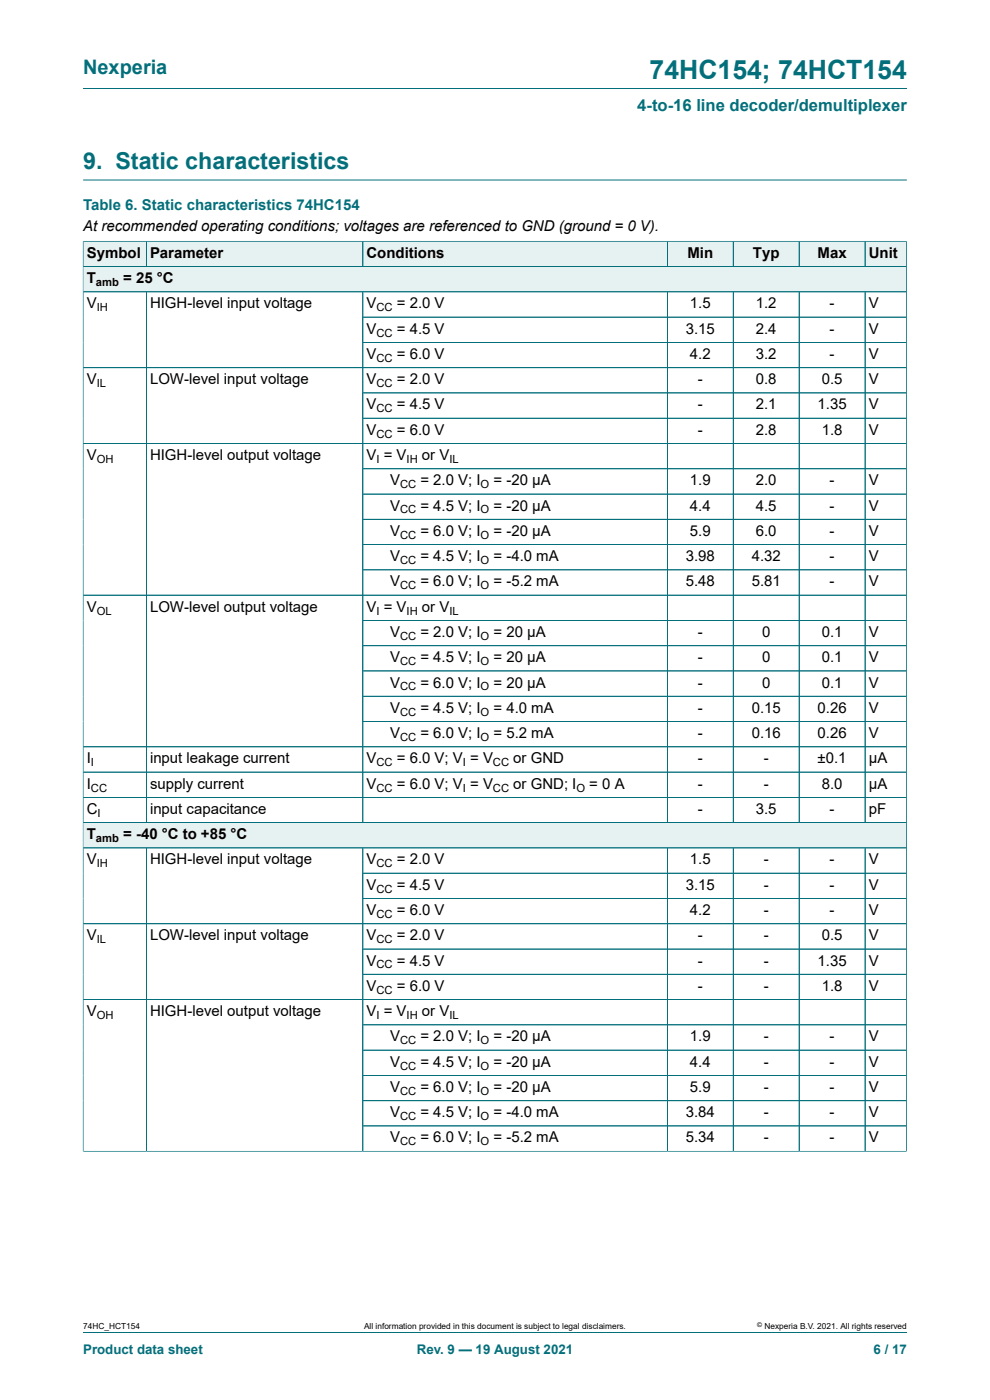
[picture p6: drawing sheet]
<svg xmlns="http://www.w3.org/2000/svg" width="210mm" height="297mm" viewBox="0 0 210 297" stroke-linecap="round" stroke-linejoin="round" font-family="sans-serif">
<defs><g id="words">
<text font-size="5.6" fill="#036f7b" x="137.8" y="16.8">74HC154; 74HCT154</text>
<text font-size="4.9" fill="#036f7b" x="17.6" y="35.9">9. Static characteristics</text>
<text font-size="4.2" fill="#036f7b" x="17.6" y="15.6">Nexperia</text>
<text font-size="3.5" fill="#036f7b" x="135.2" y="23.7">4-to-16 line decoder/demultiplexer</text>
<text font-size="3.2" fill="#036f7b" x="17.6" y="44.5">Table 6. Static characteristics 74HC154</text>
<g font-size="3.2">
<text x="17.6" y="49.1">At recommended operating conditions; voltages are referenced to GND (ground = 0 V).</text>
<text x="18.4" y="54.7">Symbol</text>
<text x="31.8" y="54.7">Parameter</text>
<text x="77.7" y="54.7">Conditions</text>
<text x="145.8" y="54.7">Min</text>
<text x="159.7" y="54.7">Typ</text>
<text x="173.4" y="54.7">Max</text>
<text x="184.3" y="54.7">Unit</text>
<text x="18.4" y="60.1">T</text>
<text x="18.4" y="65.4">V</text>
<text x="26.1" y="60.1">= 25 °C</text>
<text x="31.8" y="65.4">HIGH-level input voltage</text>
<text x="77.7" y="65.4">V</text>
<text x="84.2" y="65.4">= 2.0 V</text>
<text x="146.4" y="65.4">1.5</text>
<text x="160.3" y="65.4">1.2</text>
<text x="176" y="65.4">-</text>
<text x="184.3" y="65.4">V</text>
<text x="77.7" y="70.8">V</text>
<text x="84.2" y="70.8">= 4.5 V</text>
<text x="145.5" y="70.8">3.15</text>
<text x="160.3" y="70.8">2.4</text>
<text x="176" y="70.8">-</text>
<text x="184.3" y="70.8">V</text>
<text x="77.7" y="76.1">V</text>
<text x="84.2" y="76.1">= 6.0 V</text>
<text x="146.4" y="76.1">4.2</text>
<text x="160.3" y="76.1">3.2</text>
<text x="176" y="76.1">-</text>
<text x="184.3" y="76.1">V</text>
<text x="18.4" y="81.5">V</text>
<text x="31.8" y="81.5">LOW-level input voltage</text>
<text x="77.7" y="81.5">V</text>
<text x="84.2" y="81.5">= 2.0 V</text>
<text x="148" y="81.5">-</text>
<text x="160.3" y="81.5">0.8</text>
<text x="174.3" y="81.5">0.5</text>
<text x="184.3" y="81.5">V</text>
<text x="77.7" y="86.9">V</text>
<text x="84.2" y="86.9">= 4.5 V</text>
<text x="148" y="86.9">-</text>
<text x="160.3" y="86.9">2.1</text>
<text x="173.4" y="86.9">1.35</text>
<text x="184.3" y="86.9">V</text>
<text x="77.7" y="92.2">V</text>
<text x="84.2" y="92.2">= 6.0 V</text>
<text x="148" y="92.2">-</text>
<text x="160.3" y="92.2">2.8</text>
<text x="174.3" y="92.2">1.8</text>
<text x="184.3" y="92.2">V</text>
<text x="18.4" y="97.6">V</text>
<text x="31.8" y="97.6">HIGH-level output voltage</text>
<text x="77.7" y="97.6">V = V</text>
<text x="89.5" y="97.6">or V</text>
<text x="82.7" y="103">V</text>
<text x="89.2" y="103">= 2.0 V; I</text>
<text x="104.7" y="103">= -20 μA</text>
<text x="146.4" y="103">1.9</text>
<text x="160.3" y="103">2.0</text>
<text x="176" y="103">-</text>
<text x="184.3" y="103">V</text>
<text x="82.7" y="108.3">V</text>
<text x="82.7" y="113.7">V</text>
<text x="89.2" y="108.3">= 4.5 V; I</text>
<text x="89.2" y="113.7">= 6.0 V; I</text>
<text x="104.7" y="108.3">= -20 μA</text>
<text x="104.7" y="113.7">= -20 μA</text>
<text x="146.4" y="108.3">4.4</text>
<text x="146.4" y="113.7">5.9</text>
<text x="160.3" y="108.3">4.5</text>
<text x="160.3" y="113.7">6.0</text>
<text x="176" y="108.3">-</text>
<text x="176" y="113.7">-</text>
<text x="184.3" y="108.3">V</text>
<text x="184.3" y="113.7">V</text>
<text x="82.7" y="119">V</text>
<text x="89.2" y="119">= 4.5 V; I</text>
<text x="104.7" y="119">= -4.0 mA</text>
<text x="145.5" y="119">3.98</text>
<text x="159.4" y="119">4.32</text>
<text x="176" y="119">-</text>
<text x="184.3" y="119">V</text>
<text x="82.7" y="124.4">V</text>
<text x="89.2" y="124.4">= 6.0 V; I</text>
<text x="104.7" y="124.4">= -5.2 mA</text>
<text x="145.5" y="124.4">5.48</text>
<text x="159.4" y="124.4">5.81</text>
<text x="176" y="124.4">-</text>
<text x="184.3" y="124.4">V</text>
<text x="18.4" y="129.8">V</text>
<text x="31.8" y="129.8">LOW-level output voltage</text>
<text x="77.7" y="129.8">V = V</text>
<text x="89.5" y="129.8">or V</text>
<text x="82.7" y="135.1">V</text>
<text x="89.2" y="135.1">= 2.0 V; I</text>
<text x="104.7" y="135.1">= 20 μA</text>
<text x="148" y="135.1">-</text>
<text x="161.7" y="135.1">0</text>
<text x="174.3" y="135.1">0.1</text>
<text x="184.3" y="135.1">V</text>
<text x="82.7" y="140.5">V</text>
<text x="89.2" y="140.5">= 4.5 V; I</text>
<text x="104.7" y="140.5">= 20 μA</text>
<text x="148" y="140.5">-</text>
<text x="161.7" y="140.5">0</text>
<text x="174.3" y="140.5">0.1</text>
<text x="184.3" y="140.5">V</text>
<text x="82.7" y="145.8">V</text>
<text x="89.2" y="145.8">= 6.0 V; I</text>
<text x="104.7" y="145.8">= 20 μA</text>
<text x="148" y="145.8">-</text>
<text x="161.7" y="145.8">0</text>
<text x="174.3" y="145.8">0.1</text>
<text x="184.3" y="145.8">V</text>
<text x="82.7" y="151.2">V</text>
<text x="89.2" y="151.2">= 4.5 V; I</text>
<text x="104.7" y="151.2">= 4.0 mA</text>
<text x="148" y="151.2">-</text>
<text x="159.4" y="151.2">0.15</text>
<text x="173.4" y="151.2">0.26</text>
<text x="184.3" y="151.2">V</text>
<text x="18.4" y="161.9">I</text>
<text x="31.8" y="161.9">input leakage current</text>
<text x="77.7" y="161.9">V</text>
<text x="82.7" y="156.6">V</text>
<text x="84.2" y="161.9">= 6.0 V; V = V</text>
<text x="89.2" y="156.6">= 6.0 V; I</text>
<text x="104.7" y="156.6">= 5.2 mA</text>
<text x="108.9" y="161.9">or GND</text>
<text x="148" y="156.6">-</text>
<text x="148" y="161.9">-</text>
<text x="159.4" y="156.6">0.16</text>
<text x="162" y="161.9">-</text>
<text x="173.4" y="156.6">0.26</text>
<text x="173.4" y="161.9">±0.1</text>
<text x="184.3" y="156.6">V</text>
<text x="184.3" y="161.9">μA</text>
<text x="18.4" y="167.3">I</text>
<text x="31.8" y="167.3">supply current</text>
<text x="77.7" y="167.3">V</text>
<text x="84.2" y="167.3">= 6.0 V; V = V</text>
<text x="108.9" y="167.3">or GND; I</text>
<text x="125" y="167.3">= 0 A</text>
<text x="148" y="167.3">-</text>
<text x="162" y="167.3">-</text>
<text x="174.3" y="167.3">8.0</text>
<text x="184.3" y="167.3">μA</text>
<text x="18.4" y="172.7">C</text>
<text x="31.8" y="172.7">input capacitance</text>
<text x="148" y="172.7">-</text>
<text x="160.3" y="172.7">3.5</text>
<text x="176" y="172.7">-</text>
<text x="184.3" y="172.7">pF</text>
<text x="18.4" y="178">T</text>
<text x="26.1" y="178">= -40 °C to +85 °C</text>
<text x="18.4" y="183.4">V</text>
<text x="31.8" y="183.4">HIGH-level input voltage</text>
<text x="77.7" y="183.4">V</text>
<text x="84.2" y="183.4">= 2.0 V</text>
<text x="146.4" y="183.4">1.5</text>
<text x="162" y="183.4">-</text>
<text x="176" y="183.4">-</text>
<text x="184.3" y="183.4">V</text>
<text x="77.7" y="188.7">V</text>
<text x="84.2" y="188.7">= 4.5 V</text>
<text x="145.5" y="188.7">3.15</text>
<text x="162" y="188.7">-</text>
<text x="176" y="188.7">-</text>
<text x="184.3" y="188.7">V</text>
<text x="77.7" y="194.1">V</text>
<text x="84.2" y="194.1">= 6.0 V</text>
<text x="146.4" y="194.1">4.2</text>
<text x="162" y="194.1">-</text>
<text x="176" y="194.1">-</text>
<text x="184.3" y="194.1">V</text>
<text x="18.4" y="199.5">V</text>
<text x="31.8" y="199.5">LOW-level input voltage</text>
<text x="77.7" y="199.5">V</text>
<text x="84.2" y="199.5">= 2.0 V</text>
<text x="148" y="199.5">-</text>
<text x="162" y="199.5">-</text>
<text x="174.3" y="199.5">0.5</text>
<text x="184.3" y="199.5">V</text>
<text x="77.7" y="204.8">V</text>
<text x="84.2" y="204.8">= 4.5 V</text>
<text x="148" y="204.8">-</text>
<text x="162" y="204.8">-</text>
<text x="173.4" y="204.8">1.35</text>
<text x="184.3" y="204.8">V</text>
<text x="18.4" y="215.6">V</text>
<text x="31.8" y="215.6">HIGH-level output voltage</text>
<text x="77.7" y="210.2">V</text>
<text x="77.7" y="215.6">V = V</text>
<text x="84.2" y="210.2">= 6.0 V</text>
<text x="89.5" y="215.6">or V</text>
<text x="148" y="210.2">-</text>
<text x="162" y="210.2">-</text>
<text x="174.3" y="210.2">1.8</text>
<text x="184.3" y="210.2">V</text>
<text x="82.7" y="220.9">V</text>
<text x="89.2" y="220.9">= 2.0 V; I</text>
<text x="104.7" y="220.9">= -20 μA</text>
<text x="146.4" y="220.9">1.9</text>
<text x="162" y="220.9">-</text>
<text x="176" y="220.9">-</text>
<text x="184.3" y="220.9">V</text>
<text x="82.7" y="226.3">V</text>
<text x="89.2" y="226.3">= 4.5 V; I</text>
<text x="104.7" y="226.3">= -20 μA</text>
<text x="146.4" y="226.3">4.4</text>
<text x="162" y="226.3">-</text>
<text x="176" y="226.3">-</text>
<text x="184.3" y="226.3">V</text>
<text x="82.7" y="231.6">V</text>
<text x="89.2" y="231.6">= 6.0 V; I</text>
<text x="104.7" y="231.6">= -20 μA</text>
<text x="146.4" y="231.6">5.9</text>
<text x="162" y="231.6">-</text>
<text x="176" y="231.6">-</text>
<text x="184.3" y="231.6">V</text>
<text x="82.7" y="237">V</text>
<text x="89.2" y="237">= 4.5 V; I</text>
<text x="104.7" y="237">= -4.0 mA</text>
<text x="145.5" y="237">3.84</text>
<text x="162" y="237">-</text>
<text x="176" y="237">-</text>
<text x="184.3" y="237">V</text>
<text x="82.7" y="242.4">V</text>
<text x="89.2" y="242.4">= 6.0 V; I</text>
<text x="104.7" y="242.4">= -5.2 mA</text>
<text x="145.5" y="242.4">5.34</text>
<text x="162" y="242.4">-</text>
<text x="176" y="242.4">-</text>
<text x="184.3" y="242.4">V</text>
</g>
<g font-size="2.8" fill="#036f7b">
<text x="17.6" y="287.2">Product data sheet</text>
<text x="88.4" y="287.2">Rev. 9 — 19 August 2021</text>
<text x="185.3" y="287.2">6 / 17</text>
</g>
<g font-size="2.4">
<text x="20.4" y="60.7">amb</text>
<text x="20.5" y="66">IH</text>
<text x="79.9" y="66">CC</text>
<text x="79.9" y="71.4">CC</text>
<text x="79.9" y="76.8">CC</text>
<text x="20.5" y="82.1">IL</text>
<text x="79.9" y="82.1">CC</text>
<text x="79.9" y="87.5">CC</text>
<text x="79.9" y="92.8">CC</text>
<text x="20.5" y="98.2">OH</text>
<text x="79.9" y="98.2">I</text>
<text x="86.2" y="98.2">IH</text>
<text x="95.3" y="98.2">IL</text>
<text x="84.9" y="103.6">CC</text>
<text x="102" y="103.6">O</text>
<text x="84.9" y="108.9">CC</text>
<text x="102" y="108.9">O</text>
<text x="84.9" y="114.3">CC</text>
<text x="84.9" y="119.7">CC</text>
<text x="102" y="114.3">O</text>
<text x="102" y="119.7">O</text>
<text x="84.9" y="125">CC</text>
<text x="102" y="125">O</text>
<text x="20.5" y="130.4">OL</text>
<text x="79.9" y="130.4">I</text>
<text x="86.2" y="130.4">IH</text>
<text x="95.3" y="130.4">IL</text>
<text x="84.9" y="135.7">CC</text>
<text x="102" y="135.7">O</text>
<text x="84.9" y="141.1">CC</text>
<text x="102" y="141.1">O</text>
<text x="84.9" y="146.5">CC</text>
<text x="102" y="146.5">O</text>
<text x="84.9" y="151.8">CC</text>
<text x="102" y="151.8">O</text>
<text x="84.9" y="157.2">CC</text>
<text x="102" y="157.2">O</text>
<text x="19.3" y="162.6">I</text>
<text x="19.3" y="167.9">CC</text>
<text x="79.9" y="162.6">CC</text>
<text x="79.9" y="167.9">CC</text>
<text x="98.2" y="162.6">I</text>
<text x="98.2" y="167.9">I</text>
<text x="104.6" y="162.6">CC</text>
<text x="104.6" y="167.9">CC</text>
<text x="122.3" y="167.9">O</text>
<text x="20.7" y="173.3">I</text>
<text x="20.4" y="178.6">amb</text>
<text x="20.5" y="184">IH</text>
<text x="79.9" y="184">CC</text>
<text x="79.9" y="189.4">CC</text>
<text x="79.9" y="194.7">CC</text>
<text x="20.5" y="200.1">IL</text>
<text x="79.9" y="200.1">CC</text>
<text x="79.9" y="205.5">CC</text>
<text x="79.9" y="210.8">CC</text>
<text x="20.5" y="216.2">OH</text>
<text x="79.9" y="216.2">I</text>
<text x="84.9" y="221.5">CC</text>
<text x="86.2" y="216.2">IH</text>
<text x="95.3" y="216.2">IL</text>
<text x="102" y="221.5">O</text>
<text x="84.9" y="226.9">CC</text>
<text x="102" y="226.9">O</text>
<text x="84.9" y="232.3">CC</text>
<text x="102" y="232.3">O</text>
<text x="84.9" y="237.6">CC</text>
<text x="102" y="237.6">O</text>
<text x="84.9" y="243">CC</text>
<text x="102" y="243">O</text>
</g>
<g font-size="1.8">
<text x="17.6" y="282">74HC_HCT154</text>
<text x="77.2" y="282">All information provided in this document is subject to legal disclaimers.</text>
<text x="162.2" y="282">Nexperia B.V. 2021. All rights reserved</text>
</g>
<text font-size="1.4" x="160.6" y="281.6">©</text>
</g></defs>
<path d="M17.6 18.8h174.8M17.6 38.2h174.8" fill="none" stroke="#036f7b" stroke-width=".21"/>
<path d="M17.7 51.3h13.3v5.2h-13.3z" fill="#e6f1f2"/>
<path d="M17.6 51.1v5.5h13.4v-5.4h-13.4" fill="none" stroke="#036f7b" stroke-width=".21"/>
<path d="M31.1 51.3h45.8v5.2h-45.8z" fill="#e6f1f2"/>
<path d="M31 51.2h46v5.4h-46z" fill="none" stroke="#036f7b" stroke-width=".21"/>
<path d="M77 51.3h63.9v5.2h-63.9z" fill="#e6f1f2"/>
<path d="M140.9 51.2h-63.9v5.4h63.9" fill="none" stroke="#036f7b" stroke-width=".21"/>
<path d="M140.9 51.3h.6v5.2h-.6z" fill="#e6f1f2"/>
<path d="M140.9 51.2h.7v5.4h-.7" fill="none" stroke="#036f7b" stroke-width=".21"/>
<path d="M141.6 51.3h13.9v5.2h-13.9z" fill="#e6f1f2"/>
<path d="M141.6 51.2h13.9v5.4h-13.9z" fill="none" stroke="#036f7b" stroke-width=".21"/>
<path d="M155.6 51.3h13.9v5.2h-13.9z" fill="#e6f1f2"/>
<path d="M155.5 51.2h14v5.4h-14z" fill="none" stroke="#036f7b" stroke-width=".21"/>
<path d="M169.6 51.3h13.8v5.2h-13.8z" fill="#e6f1f2"/>
<path d="M169.5 51.2h14v5.4h-14z" fill="none" stroke="#036f7b" stroke-width=".21"/>
<path d="M183.6 51.3h8.6v5.2h-8.6z" fill="#e6f1f2"/>
<path d="M192.3 51.1v10.8h-174.7v-5.3h174.7M192.4 51.2h-8.9v5.4" fill="none" stroke="#036f7b" stroke-width=".21"/>
<path d="M17.7 56.6h174.5v5.2h-174.5z" fill="#e6f1f2"/>
<g fill="none" stroke="#036f7b" stroke-width=".21">
<path d="M17.6 61.9h174.7v118h-174.7zM17.6 78h174.7M31 61.9v112.6M77 67.3h115.3M77 61.9v112.6M77 72.6h115.3M141.6 61.9v112.6M155.5 61.9v112.6M169.5 61.9v112.6M183.5 61.9v112.6M17.6 94.1h174.7M77 83.4h115.3"/>
<path d="M77 99.4h115.3M192.3 88.7h-115.3M77 110.2h115.3M192.3 104.8h-115.3M192.3 115.5h-115.3M17.6 126.3h174.7M77 120.9h115.3M77 131.6h115.3M77 137h115.3M17.6 158.4h174.7M77 142.3h115.3M77 147.7h115.3"/>
<path d="M77 153.1h115.3M17.6 163.8h174.7M17.6 169.2h174.7M17.6 174.5h174.7"/>
</g>
<path d="M17.7 174.6h174.5v5.2h-174.5z" fill="#e6f1f2"/>
<g fill="none" stroke="#036f7b" stroke-width=".21">
<path d="M17.6 51.3v193M17.7 51.2h174.5M17.7 56.6h174.5M31 51.3v5.2M77 51.3v5.2M141.6 51.3v5.2M155.5 51.3v5.2M169.5 51.3v5.2M183.5 51.3v5.2M192.3 51.3v193M17.7 61.9h174.5M17.7 78h174.5"/>
<path d="M31 62v112.4M77 62v112.4M77 67.3h115.2M77 72.6h115.2M141.6 62v112.4M155.5 62v112.4M169.5 62v112.4M183.5 62v112.4M17.7 94.1h174.5M77 83.4h115.2M77 88.7h115.2M77 99.4h115.2"/>
<path d="M77 110.2h115.2M77 115.5h115.2M192.2 104.8h-115.2M17.7 126.3h174.5M77 120.9h115.2M77 131.6h115.2M77 137h115.2M17.7 158.4h174.5M77 142.3h115.2M77 147.7h115.2M77 153.1h115.2M17.6 179.9h174.7"/>
<path d="M17.7 169.2h174.5M17.7 174.5h174.5M31 179.9v64.3M77 179.9v64.3M141.6 179.9v64.3M155.5 179.9v64.3M169.5 179.9v64.3M183.5 179.9v64.3M192.2 163.8h-174.5M17.6 196h174.7M77 185.2h115.3M77 190.6h115.3"/>
<path d="M17.6 212.1h174.7M77 201.3h115.3M77 206.7h115.3M192.3 217.4h-115.3M77 222.8h115.3M77 228.1h115.3M77 233.5h115.3M77 238.9h115.3M17.6 244.2h174.8M17.6 282.6h174.8"/>
</g>
<use href="#words"/>
</svg>
